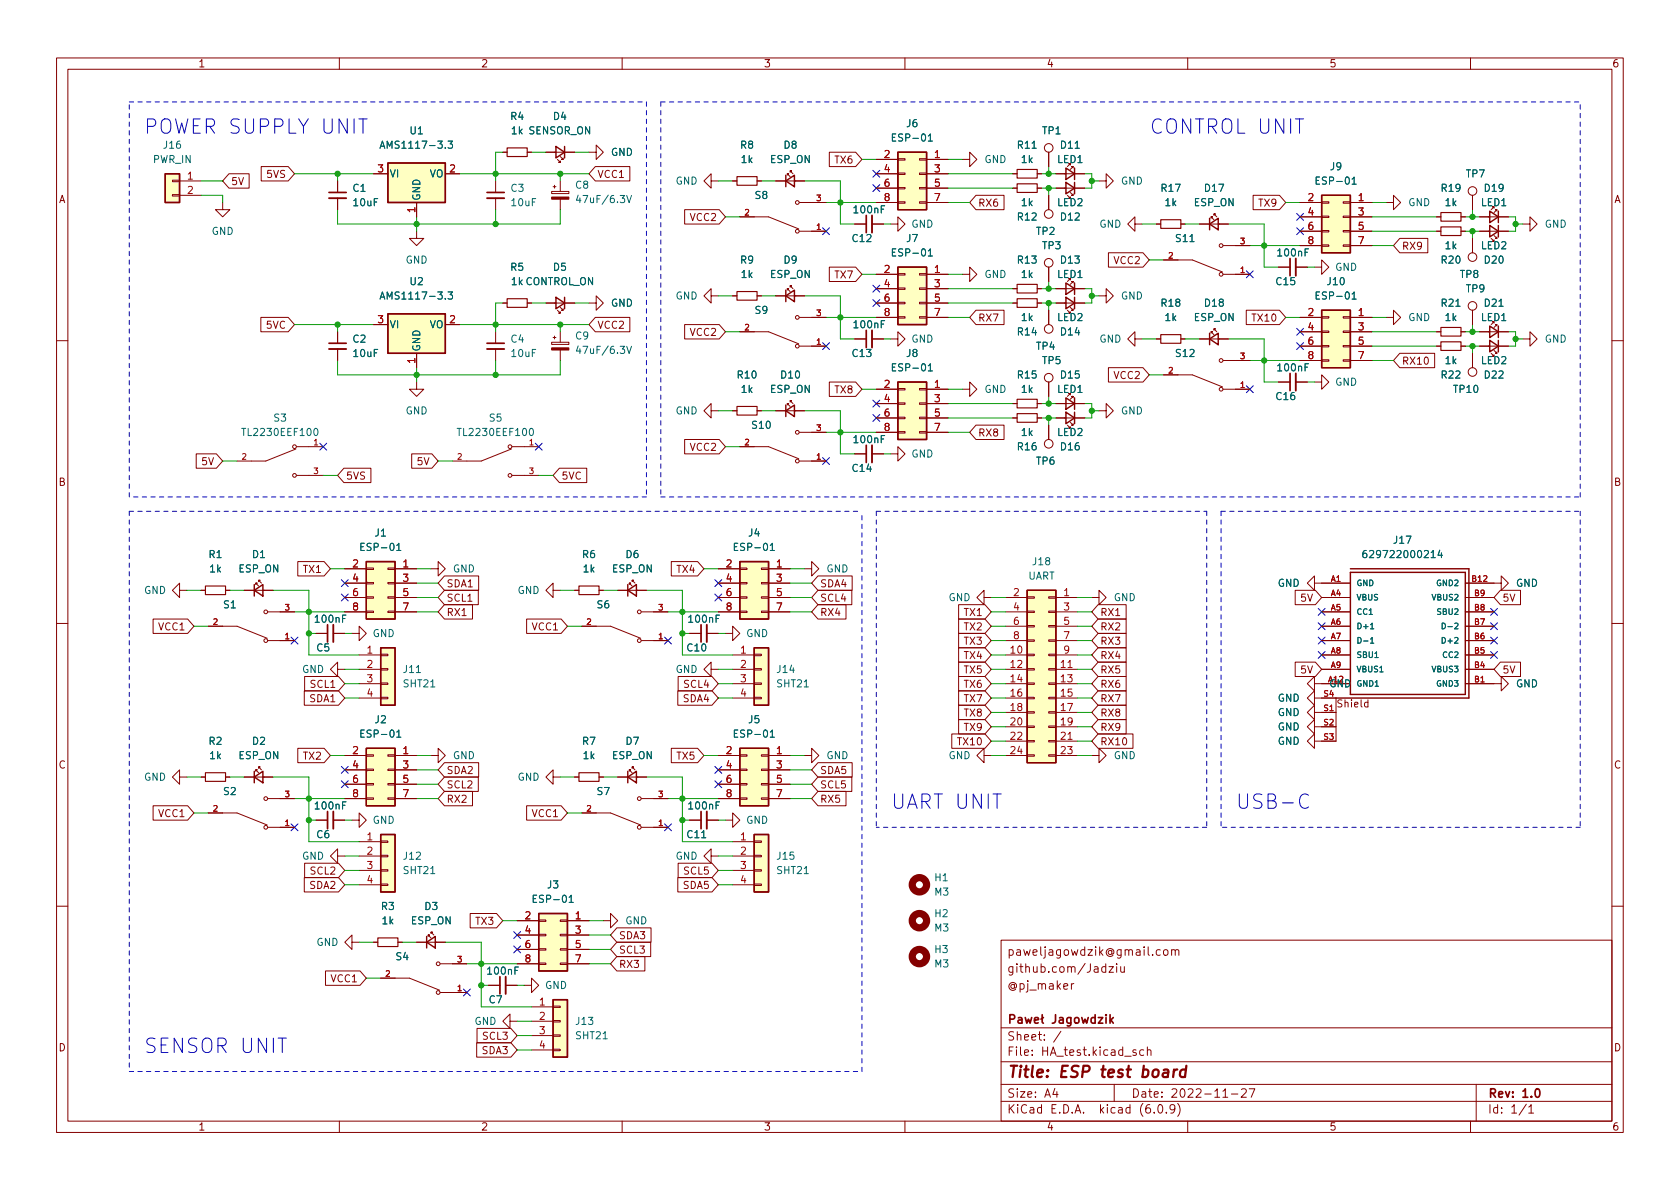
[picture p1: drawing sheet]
<svg xmlns="http://www.w3.org/2000/svg" width="297mm" height="210mm" viewBox="0 0 297 210" stroke-linecap="round" stroke-linejoin="round" font-family="sans-serif">
<defs><g id="words">
<g font-size="3.5" fill="#0000c2">
<text x="25.4" y="23.7">POWER SUPPLY UNIT</text>
<text x="203.2" y="23.7">CONTROL UNIT</text>
<text x="157.5" y="143.1">UART UNIT</text>
<text x="218.4" y="143.1">USB-C</text>
<text x="25.4" y="186.2">SENSOR UNIT</text>
</g>
<text font-size="2.8" fill="#840000" x="178" y="190.6">Title: ESP test board</text>
<g font-size="2.1" fill="#840000">
<text x="178" y="172">github.com/Jadziu</text>
<text x="178" y="169">paweljagowdzik@gmail.com</text>
<text x="178" y="175">@pj_maker</text>
<text x="178" y="184">Sheet: /</text>
<text x="178" y="186.7">File: HA_test.kicad_sch</text>
<text x="178" y="196.9">KiCad E.D.A. kicad (6.0.9)</text>
<text x="178" y="194.1">Size: A4</text>
<text x="200" y="194.1">Date: 2022-11-27</text>
<text x="263" y="194.1">Rev: 1.0</text>
<text x="263" y="196.9">Id: 1/1</text>
</g>
<g font-size="1.8" fill="#840000">
<text x="35" y="11.9">1</text>
<text x="85" y="11.9">2</text>
<text x="135" y="11.9">3</text>
<text x="185" y="11.9">4</text>
<text x="235" y="11.9">5</text>
<text x="285" y="11.9">6</text>
<text x="147.7" y="28.9">TX6</text>
<text x="10.3" y="35.9">A</text>
<text x="40.8" y="32.7">5V</text>
<text x="47.3" y="31.5">5VS</text>
<text x="105.6" y="31.5">VCC1</text>
<text x="285.3" y="35.9">A</text>
<text x="122.1" y="39.1">VCC2</text>
<text x="172.9" y="36.5">RX6</text>
<text x="222.7" y="36.5">TX9</text>
<text x="197.1" y="46.7">VCC2</text>
<text x="247.8" y="44.2">RX9</text>
<text x="147.7" y="49.2">TX7</text>
<text x="47.2" y="58.1">5VC</text>
<text x="105.6" y="58.1">VCC2</text>
<text x="122.1" y="59.4">VCC2</text>
<text x="172.9" y="56.9">RX7</text>
<text x="221.7" y="56.9">TX10</text>
<text x="247.8" y="64.5">RX10</text>
<text x="147.7" y="69.6">TX8</text>
<text x="197.1" y="67">VCC2</text>
<text x="172.9" y="77.2">RX8</text>
<text x="35.8" y="82.3">5V</text>
<text x="73.9" y="82.3">5V</text>
<text x="122.1" y="79.7">VCC2</text>
<text x="10.3" y="85.9">B</text>
<text x="61.1" y="84.8">5VS</text>
<text x="99.2" y="84.8">5VC</text>
<text x="285.3" y="85.9">B</text>
<text x="53.7" y="101.3">TX1</text>
<text x="119.8" y="101.3">TX4</text>
<text x="78.9" y="106.4">SCL1</text>
<text x="78.9" y="103.8">SDA1</text>
<text x="144.9" y="103.8">SDA4</text>
<text x="144.9" y="106.4">SCL4</text>
<text x="230.1" y="106.4">5V</text>
<text x="265.6" y="106.4">5V</text>
<text x="28.1" y="111.5">VCC1</text>
<text x="78.9" y="108.9">RX1</text>
<text x="94.2" y="111.5">VCC1</text>
<text x="144.9" y="108.9">RX4</text>
<text x="170.6" y="108.9">TX1</text>
<text x="170.6" y="111.5">TX2</text>
<text x="194.5" y="111.5">RX2</text>
<text x="194.5" y="108.9">RX1</text>
<text x="170.6" y="116.5">TX4</text>
<text x="170.6" y="119.1">TX5</text>
<text x="170.6" y="114">TX3</text>
<text x="194.5" y="119.1">RX5</text>
<text x="194.5" y="114">RX3</text>
<text x="194.5" y="116.5">RX4</text>
<text x="230.1" y="119.1">5V</text>
<text x="265.6" y="119.1">5V</text>
<text x="54.8" y="124.2">SDA1</text>
<text x="55" y="121.6">SCL1</text>
<text x="120.9" y="124.2">SDA4</text>
<text x="121.1" y="121.6">SCL4</text>
<text x="170.6" y="124.2">TX7</text>
<text x="170.6" y="121.6">TX6</text>
<text x="194.5" y="121.6">RX6</text>
<text x="194.5" y="124.2">RX7</text>
<text x="236.6" y="125.1">Shield</text>
<text x="169.6" y="131.8">TX10</text>
<text x="170.6" y="129.2">TX9</text>
<text x="170.6" y="126.7">TX8</text>
<text x="194.5" y="126.7">RX8</text>
<text x="194.5" y="129.2">RX9</text>
<text x="194.5" y="131.8">RX10</text>
<text x="10.3" y="135.9">C</text>
<text x="53.7" y="134.3">TX2</text>
<text x="78.9" y="136.9">SDA2</text>
<text x="119.8" y="134.3">TX5</text>
<text x="144.9" y="136.9">SDA5</text>
<text x="285.3" y="135.9">C</text>
<text x="78.9" y="139.4">SCL2</text>
<text x="78.9" y="141.9">RX2</text>
<text x="144.9" y="139.4">SCL5</text>
<text x="144.9" y="141.9">RX5</text>
<text x="28.1" y="144.5">VCC1</text>
<text x="94.2" y="144.5">VCC1</text>
<text x="55" y="154.6">SCL2</text>
<text x="121.1" y="154.6">SCL5</text>
<text x="54.8" y="157.2">SDA2</text>
<text x="120.9" y="157.2">SDA5</text>
<text x="84.2" y="163.5">TX3</text>
<text x="109.4" y="166.1">SDA3</text>
<text x="58.6" y="173.7">VCC1</text>
<text x="109.4" y="168.6">SCL3</text>
<text x="109.4" y="171.2">RX3</text>
<text x="10.3" y="185.9">D</text>
<text x="85.5" y="183.9">SCL3</text>
<text x="285.3" y="185.9">D</text>
<text x="85.3" y="186.4">SDA3</text>
<text x="35" y="199.9">1</text>
<text x="85" y="199.9">2</text>
<text x="135" y="199.9">3</text>
<text x="185" y="199.9">4</text>
<text x="235" y="199.9">5</text>
<text x="285" y="199.9">6</text>
</g>
<g font-size="1.8" fill="#006464">
<text x="72.5" y="23.7">U1</text>
<text x="90.3" y="21.2">R4</text>
<text x="90.5" y="23.7">1k SENSOR_ON</text>
<text x="97.9" y="21.2">D4</text>
<text x="160.3" y="22.5">J6</text>
<text x="184.3" y="23.7">TP1</text>
<text x="27" y="28.8">PWR_IN</text>
<text x="29" y="26.3">J16</text>
<text x="68.2" y="26.3">AMS1117-3.3</text>
<text x="108" y="27.6">GND</text>
<text x="130.9" y="26.3">R8</text>
<text x="131.1" y="28.8">1k</text>
<text x="136.2" y="28.8">ESP_ON</text>
<text x="138.6" y="26.3">D8</text>
<text x="158.2" y="25">ESP-01</text>
<text x="174" y="28.8">GND</text>
<text x="180" y="26.3">R11</text>
<text x="180.6" y="28.8">1k</text>
<text x="187" y="28.8">LED1</text>
<text x="187.6" y="26.3">D11</text>
<text x="62.4" y="33.9">C1</text>
<text x="68.8" y="31.4">VI</text>
<text x="74.3" y="35.6" transform="rotate(-90 74.3 35.6)">GND</text>
<text x="75.9" y="31.4">VO</text>
<text x="90.4" y="33.9">C3</text>
<text x="101.8" y="33.4">C8</text>
<text x="102.6" y="35.9">47uF/6.3V</text>
<text x="119.4" y="32.6">GND</text>
<text x="133.5" y="35.2">S8</text>
<text x="198.2" y="32.6">GND</text>
<text x="205.4" y="33.9">R17</text>
<text x="213.1" y="33.9">D17</text>
<text x="233.2" y="32.6">ESP-01</text>
<text x="235.2" y="30.1">J9</text>
<text x="254.9" y="33.9">R19</text>
<text x="259.3" y="31.4">TP7</text>
<text x="262.5" y="33.9">D19</text>
<text x="37.4" y="41.5">GND</text>
<text x="62.6" y="36.4">10uF</text>
<text x="90.5" y="36.4">10uF</text>
<text x="151.1" y="37.7">100nF</text>
<text x="161.1" y="40.3">GND</text>
<text x="180" y="39">R12</text>
<text x="180.6" y="36.4">1k</text>
<text x="183.3" y="41.5">TP2</text>
<text x="187" y="36.4">LED2</text>
<text x="187.6" y="39">D12</text>
<text x="194.4" y="40.3">GND</text>
<text x="206" y="36.4">1k</text>
<text x="211.1" y="36.4">ESP_ON</text>
<text x="249" y="36.4">GND</text>
<text x="255.6" y="36.4">1k</text>
<text x="261.9" y="36.4">LED1</text>
<text x="273.1" y="40.3">GND</text>
<text x="71.7" y="46.6">GND</text>
<text x="90.3" y="47.9">R5</text>
<text x="97.9" y="47.9">D5</text>
<text x="130.9" y="46.6">R9</text>
<text x="138.6" y="46.6">D9</text>
<text x="150.8" y="42.8">C12</text>
<text x="158.2" y="45.3">ESP-01</text>
<text x="160.3" y="42.8">J7</text>
<text x="180" y="46.6">R13</text>
<text x="184.3" y="44.1">TP3</text>
<text x="187.6" y="46.6">D13</text>
<text x="208" y="42.8">S11</text>
<text x="226" y="45.3">100nF</text>
<text x="236.1" y="47.9">GND</text>
<text x="254.9" y="46.6">R20</text>
<text x="255.6" y="44.1">1k</text>
<text x="261.9" y="44.1">LED2</text>
<text x="262.5" y="46.6">D20</text>
<text x="68.2" y="53">AMS1117-3.3</text>
<text x="72.5" y="50.4">U2</text>
<text x="90.5" y="50.4">1k CONTROL_ON</text>
<text x="119.4" y="53">GND</text>
<text x="131.1" y="49.1">1k</text>
<text x="136.2" y="49.1">ESP_ON</text>
<text x="174" y="49.1">GND</text>
<text x="180.6" y="49.1">1k</text>
<text x="187" y="49.1">LED1</text>
<text x="198.2" y="53">GND</text>
<text x="225.7" y="50.4">C15</text>
<text x="233.2" y="53">ESP-01</text>
<text x="234.7" y="50.4">J10</text>
<text x="258.2" y="49.1">TP8</text>
<text x="259.3" y="51.7">TP9</text>
<text x="68.8" y="58">VI</text>
<text x="75.9" y="58">VO</text>
<text x="108" y="54.2">GND</text>
<text x="133.5" y="55.5">S9</text>
<text x="151.1" y="58">100nF</text>
<text x="180" y="59.3">R14</text>
<text x="180.6" y="56.8">1k</text>
<text x="187" y="56.8">LED2</text>
<text x="187.6" y="59.3">D14</text>
<text x="205.4" y="54.2">R18</text>
<text x="206" y="56.8">1k</text>
<text x="211.1" y="56.8">ESP_ON</text>
<text x="213.1" y="54.2">D18</text>
<text x="249" y="56.8">GND</text>
<text x="254.9" y="54.2">R21</text>
<text x="255.6" y="56.8">1k</text>
<text x="261.9" y="56.8">LED1</text>
<text x="262.5" y="54.2">D21</text>
<text x="62.4" y="60.6">C2</text>
<text x="62.6" y="63.1">10uF</text>
<text x="74.3" y="62.2" transform="rotate(-90 74.3 62.2)">GND</text>
<text x="90.4" y="60.6">C4</text>
<text x="90.5" y="63.1">10uF</text>
<text x="101.8" y="60">C9</text>
<text x="102.6" y="62.6">47uF/6.3V</text>
<text x="150.8" y="63.1">C13</text>
<text x="158.2" y="65.7">ESP-01</text>
<text x="160.3" y="63.1">J8</text>
<text x="161.1" y="60.6">GND</text>
<text x="183.3" y="61.8">TP4</text>
<text x="184.3" y="64.4">TP5</text>
<text x="194.4" y="60.6">GND</text>
<text x="208" y="63.1">S12</text>
<text x="226" y="65.7">100nF</text>
<text x="255.6" y="64.4">1k</text>
<text x="261.9" y="64.4">LED2</text>
<text x="273.1" y="60.6">GND</text>
<text x="130.5" y="66.9">R10</text>
<text x="131.1" y="69.5">1k</text>
<text x="136.2" y="69.5">ESP_ON</text>
<text x="138.1" y="66.9">D10</text>
<text x="174" y="69.5">GND</text>
<text x="180" y="66.9">R15</text>
<text x="180.6" y="69.5">1k</text>
<text x="187" y="69.5">LED1</text>
<text x="187.6" y="66.9">D15</text>
<text x="225.7" y="70.7">C16</text>
<text x="236.1" y="68.2">GND</text>
<text x="254.9" y="66.9">R22</text>
<text x="257.1" y="69.5">TP10</text>
<text x="262.5" y="66.9">D22</text>
<text x="43.3" y="77.1">TL2230EEF100</text>
<text x="48.4" y="74.5">S3</text>
<text x="71.7" y="73.3">GND</text>
<text x="81.4" y="77.1">TL2230EEF100</text>
<text x="86.5" y="74.5">S5</text>
<text x="119.4" y="73.3">GND</text>
<text x="133" y="75.8">S10</text>
<text x="180.6" y="77.1">1k</text>
<text x="187" y="77.1">LED2</text>
<text x="198.2" y="73.3">GND</text>
<text x="150.8" y="83.4">C14</text>
<text x="151.1" y="78.4">100nF</text>
<text x="161.1" y="80.9">GND</text>
<text x="180" y="79.6">R16</text>
<text x="183.3" y="82.2">TP6</text>
<text x="187.6" y="79.6">D16</text>
<text x="66.3" y="94.9">J1</text>
<text x="132.4" y="94.9">J4</text>
<text x="37" y="98.7">R1</text>
<text x="37.1" y="101.2">1k</text>
<text x="42.2" y="101.2">ESP_ON</text>
<text x="44.7" y="98.7">D1</text>
<text x="64.3" y="97.4">ESP-01</text>
<text x="80.1" y="101.2">GND</text>
<text x="103" y="98.7">R6</text>
<text x="103.2" y="101.2">1k</text>
<text x="108.2" y="101.2">ESP_ON</text>
<text x="110.7" y="98.7">D6</text>
<text x="130.3" y="97.4">ESP-01</text>
<text x="146.1" y="101.2">GND</text>
<text x="182.7" y="99.9">J18</text>
<text x="242.1" y="98.7">629722000214</text>
<text x="246.5" y="96.1">J17</text>
<text x="25.4" y="105">GND</text>
<text x="39.6" y="107.6">S1</text>
<text x="91.5" y="105">GND</text>
<text x="105.6" y="107.6">S6</text>
<text x="167.7" y="106.3">GND</text>
<text x="181.7" y="102.5">UART</text>
<text x="196.9" y="106.3">GND</text>
<text x="225.9" y="103.8">GND</text>
<text x="268" y="103.8">GND</text>
<text x="55.9" y="110.1">100nF</text>
<text x="65.9" y="112.6">GND</text>
<text x="121.9" y="110.1">100nF</text>
<text x="131.9" y="112.6">GND</text>
<text x="53.4" y="119">GND</text>
<text x="56" y="115.2">C5</text>
<text x="71.4" y="119">J11</text>
<text x="119.4" y="119">GND</text>
<text x="121.6" y="115.2">C10</text>
<text x="137.5" y="119">J14</text>
<text x="71.4" y="121.5">SHT21</text>
<text x="137.5" y="121.5">SHT21</text>
<text x="225.9" y="124.1">GND</text>
<text x="235" y="121.5">GND</text>
<text x="268" y="121.5">GND</text>
<text x="37" y="131.7">R2</text>
<text x="44.7" y="131.7">D2</text>
<text x="64.3" y="130.4">ESP-01</text>
<text x="66.3" y="127.9">J2</text>
<text x="103" y="131.7">R7</text>
<text x="110.7" y="131.7">D7</text>
<text x="130.3" y="130.4">ESP-01</text>
<text x="132.4" y="127.9">J5</text>
<text x="225.9" y="126.6">GND</text>
<text x="225.9" y="131.7">GND</text>
<text x="225.9" y="129.2">GND</text>
<text x="37.1" y="134.2">1k</text>
<text x="42.2" y="134.2">ESP_ON</text>
<text x="80.1" y="134.2">GND</text>
<text x="103.2" y="134.2">1k</text>
<text x="108.2" y="134.2">ESP_ON</text>
<text x="146.1" y="134.2">GND</text>
<text x="167.7" y="134.2">GND</text>
<text x="196.9" y="134.2">GND</text>
<text x="25.4" y="138">GND</text>
<text x="39.6" y="140.6">S2</text>
<text x="55.9" y="143.1">100nF</text>
<text x="91.5" y="138">GND</text>
<text x="105.6" y="140.6">S7</text>
<text x="121.9" y="143.1">100nF</text>
<text x="56" y="148.2">C6</text>
<text x="65.9" y="145.7">GND</text>
<text x="121.6" y="148.2">C11</text>
<text x="131.9" y="145.7">GND</text>
<text x="53.4" y="152">GND</text>
<text x="71.4" y="154.6">SHT21</text>
<text x="71.4" y="152">J12</text>
<text x="119.4" y="152">GND</text>
<text x="137.5" y="154.6">SHT21</text>
<text x="137.5" y="152">J15</text>
<text x="165.3" y="155.8">H1</text>
<text x="67.4" y="160.9">R3</text>
<text x="75.1" y="160.9">D3</text>
<text x="94.7" y="159.6">ESP-01</text>
<text x="96.8" y="157.1">J3</text>
<text x="165.3" y="158.4">M3</text>
<text x="55.9" y="167.3">GND</text>
<text x="67.6" y="163.4">1k</text>
<text x="72.7" y="163.4">ESP_ON</text>
<text x="110.5" y="163.4">GND</text>
<text x="165.3" y="164.7">M3</text>
<text x="165.3" y="162.2">H2</text>
<text x="70" y="169.8">S4</text>
<text x="86.3" y="172.3">100nF</text>
<text x="165.3" y="171.1">M3</text>
<text x="165.3" y="168.5">H3</text>
<text x="86.5" y="177.4">C7</text>
<text x="96.4" y="174.9">GND</text>
<text x="83.9" y="181.2">GND</text>
<text x="101.9" y="183.8">SHT21</text>
<text x="101.9" y="181.2">J13</text>
</g>
<g font-size="1.8" fill="#a90000">
<text x="156.4" y="27.9">2</text>
<text x="165.2" y="27.9">1</text>
<text x="33.2" y="31.7">1</text>
<text x="33.2" y="34.3">2</text>
<text x="66.8" y="30.5">3</text>
<text x="79.5" y="30.5">2</text>
<text x="156.4" y="30.5">4</text>
<text x="156.4" y="33">6</text>
<text x="156.4" y="35.6">8</text>
<text x="165.2" y="30.5">3</text>
<text x="165.2" y="33">5</text>
<text x="165.2" y="35.6">7</text>
<text x="231.3" y="35.6">2</text>
<text x="240.2" y="35.6">1</text>
<text x="73.4" y="37.6" transform="rotate(-90 73.4 37.6)">1</text>
<text x="231.3" y="38.1">4</text>
<text x="231.3" y="40.6">6</text>
<text x="240.2" y="38.1">3</text>
<text x="240.2" y="40.6">5</text>
<text x="231.3" y="43.2">8</text>
<text x="240.2" y="43.2">7</text>
<text x="156.4" y="48.3">2</text>
<text x="156.4" y="50.8">4</text>
<text x="156.4" y="53.3">6</text>
<text x="165.2" y="48.3">1</text>
<text x="165.2" y="50.8">3</text>
<text x="165.2" y="53.3">5</text>
<text x="66.8" y="57.1">3</text>
<text x="79.5" y="57.1">2</text>
<text x="156.4" y="55.9">8</text>
<text x="165.2" y="55.9">7</text>
<text x="231.3" y="55.9">2</text>
<text x="231.3" y="58.4">4</text>
<text x="240.2" y="55.9">1</text>
<text x="240.2" y="58.4">3</text>
<text x="73.4" y="64.2" transform="rotate(-90 73.4 64.2)">1</text>
<text x="231.3" y="61">6</text>
<text x="231.3" y="63.5">8</text>
<text x="240.2" y="61">5</text>
<text x="240.2" y="63.5">7</text>
<text x="156.4" y="68.6">2</text>
<text x="156.4" y="71.1">4</text>
<text x="165.2" y="68.6">1</text>
<text x="165.2" y="71.1">3</text>
<text x="156.4" y="73.7">6</text>
<text x="156.4" y="76.2">8</text>
<text x="165.2" y="73.7">5</text>
<text x="165.2" y="76.2">7</text>
<text x="62.4" y="100.3">2</text>
<text x="71.3" y="100.3">1</text>
<text x="128.4" y="100.3">2</text>
<text x="137.3" y="100.3">1</text>
<text x="62.4" y="102.9">4</text>
<text x="62.4" y="105.4">6</text>
<text x="62.4" y="107.9">8</text>
<text x="71.3" y="102.9">3</text>
<text x="71.3" y="105.4">5</text>
<text x="71.3" y="107.9">7</text>
<text x="128.4" y="102.9">4</text>
<text x="128.4" y="105.4">6</text>
<text x="128.4" y="107.9">8</text>
<text x="137.3" y="102.9">3</text>
<text x="137.3" y="105.4">5</text>
<text x="137.3" y="107.9">7</text>
<text x="179.2" y="105.4">2</text>
<text x="179.2" y="107.9">4</text>
<text x="188.1" y="105.4">1</text>
<text x="188.1" y="107.9">3</text>
<text x="179.2" y="110.5">6</text>
<text x="179.2" y="113">8</text>
<text x="188.1" y="110.5">5</text>
<text x="188.1" y="113">7</text>
<text x="64.9" y="115.6">1</text>
<text x="64.9" y="118.1">2</text>
<text x="131" y="115.6">1</text>
<text x="131" y="118.1">2</text>
<text x="178.7" y="115.6">10</text>
<text x="178.7" y="118.1">12</text>
<text x="187.6" y="118.1">11</text>
<text x="188.1" y="115.6">9</text>
<text x="64.9" y="120.6">3</text>
<text x="64.9" y="123.2">4</text>
<text x="131" y="120.6">3</text>
<text x="131" y="123.2">4</text>
<text x="178.7" y="120.6">14</text>
<text x="178.7" y="123.2">16</text>
<text x="178.7" y="125.7">18</text>
<text x="187.6" y="120.6">13</text>
<text x="187.6" y="123.2">15</text>
<text x="187.6" y="125.7">17</text>
<text x="178.7" y="128.3">20</text>
<text x="178.7" y="130.8">22</text>
<text x="187.6" y="128.3">19</text>
<text x="187.6" y="130.8">21</text>
<text x="62.4" y="133.3">2</text>
<text x="62.4" y="135.9">4</text>
<text x="71.3" y="133.3">1</text>
<text x="71.3" y="135.9">3</text>
<text x="128.4" y="133.3">2</text>
<text x="128.4" y="135.9">4</text>
<text x="137.3" y="133.3">1</text>
<text x="137.3" y="135.9">3</text>
<text x="178.7" y="133.3">24</text>
<text x="187.6" y="133.3">23</text>
<text x="62.4" y="138.4">6</text>
<text x="62.4" y="141">8</text>
<text x="71.3" y="138.4">5</text>
<text x="71.3" y="141">7</text>
<text x="128.4" y="138.4">6</text>
<text x="128.4" y="141">8</text>
<text x="137.3" y="138.4">5</text>
<text x="137.3" y="141">7</text>
<text x="64.9" y="148.6">1</text>
<text x="131" y="148.6">1</text>
<text x="64.9" y="151.1">2</text>
<text x="64.9" y="153.7">3</text>
<text x="131" y="151.1">2</text>
<text x="131" y="153.7">3</text>
<text x="64.9" y="156.2">4</text>
<text x="131" y="156.2">4</text>
<text x="92.9" y="162.6">2</text>
<text x="92.9" y="165.1">4</text>
<text x="92.9" y="167.6">6</text>
<text x="101.7" y="162.6">1</text>
<text x="101.7" y="165.1">3</text>
<text x="101.7" y="167.6">5</text>
<text x="92.9" y="170.2">8</text>
<text x="101.7" y="170.2">7</text>
<text x="95.4" y="177.8">1</text>
<text x="95.4" y="180.3">2</text>
<text x="95.4" y="182.9">3</text>
<text x="95.4" y="185.4">4</text>
</g>
<g font-size="1.4" fill="#a90000">
<text x="144.4" y="35.6">3</text>
<text x="131.7" y="38.1">2</text>
<text x="144.4" y="40.6">1</text>
<text x="206.6" y="45.7">2</text>
<text x="219.3" y="43.2">3</text>
<text x="219.3" y="48.3">1</text>
<text x="131.7" y="58.4">2</text>
<text x="144.4" y="55.9">3</text>
<text x="144.4" y="61">1</text>
<text x="219.3" y="63.5">3</text>
<text x="206.6" y="66">2</text>
<text x="219.3" y="68.6">1</text>
<text x="144.4" y="76.2">3</text>
<text x="42.8" y="81.3">2</text>
<text x="55.5" y="78.7">1</text>
<text x="55.5" y="83.8">3</text>
<text x="80.9" y="81.3">2</text>
<text x="93.6" y="78.7">1</text>
<text x="93.6" y="83.8">3</text>
<text x="131.7" y="78.7">2</text>
<text x="144.4" y="81.3">1</text>
<text x="50.4" y="107.9">3</text>
<text x="116.4" y="107.9">3</text>
<text x="235.3" y="102.9">A1</text>
<text x="235.3" y="105.4">A4</text>
<text x="235.3" y="107.9">A5</text>
<text x="260.3" y="102.9">B12</text>
<text x="260.7" y="107.9">B8</text>
<text x="260.7" y="105.4">B9</text>
<text x="37.7" y="110.5">2</text>
<text x="50.4" y="113">1</text>
<text x="103.7" y="110.5">2</text>
<text x="116.4" y="113">1</text>
<text x="235.3" y="110.5">A6</text>
<text x="235.3" y="113">A7</text>
<text x="260.7" y="113">B6</text>
<text x="260.7" y="110.5">B7</text>
<text x="235.3" y="115.6">A8</text>
<text x="235.3" y="118.1">A9</text>
<text x="260.7" y="118.1">B4</text>
<text x="260.7" y="115.6">B5</text>
<text x="234.1" y="125.7">S1</text>
<text x="234.1" y="123.2">S4</text>
<text x="234.9" y="120.6">A12</text>
<text x="260.7" y="120.6">B1</text>
<text x="234.1" y="128.3">S2</text>
<text x="234.1" y="130.8">S3</text>
<text x="37.7" y="143.5">2</text>
<text x="50.4" y="141">3</text>
<text x="103.7" y="143.5">2</text>
<text x="116.4" y="141">3</text>
<text x="50.4" y="146">1</text>
<text x="116.4" y="146">1</text>
<text x="68.2" y="172.7">2</text>
<text x="80.9" y="170.2">3</text>
<text x="80.9" y="175.3">1</text>
</g>
<g font-size="1.4" fill="#006464">
<text x="239.8" y="103.6">GND</text>
<text x="239.8" y="106.2">VBUS</text>
<text x="253.3" y="106.2">VBUS2</text>
<text x="254.1" y="103.6">GND2</text>
<text x="239.8" y="108.7">CC1</text>
<text x="239.8" y="111.2">D+1</text>
<text x="239.8" y="113.8">D-1</text>
<text x="254.3" y="108.7">SBU2</text>
<text x="255.4" y="113.8">D+2</text>
<text x="255.8" y="111.2">D-2</text>
<text x="239.8" y="116.3">SBU1</text>
<text x="239.8" y="118.9">VBUS1</text>
<text x="253.3" y="118.9">VBUS3</text>
<text x="255.2" y="116.3">CC2</text>
<text x="239.8" y="121.4">GND1</text>
<text x="254.1" y="121.4">GND3</text>
</g>
</g></defs>
<g fill="none" stroke="#840000" stroke-width=".18">
<path d="M10 10.2h277v190.1h-277zM12 12.2h273v186.1h-273zM60 10.2v2M110 10.2v2M160 10.2v2M210 10.2v2M260 10.2v2M30.5 34.4h1.2v.3h-1.2zM30.5 31.9h1.2v.2h-1.2zM31.7 32h3.9M31.7 34.5h3.9M39.4 35.8v1.3h1.2l-1.2 1.2-1.3-1.2h1.3"/>
<path d="M40.5 30.7h3.5v2.6h-3.5l-1.1-1.3zM46.2 29.5h4.8l1.1 1.2-1.1 1.3h-4.8zM59.7 32v2M59.7 35v2.1M66 30.7h2.6M73.7 35.8v2.5M78.7 30.7h2.6M87.6 32v2M87.6 35v2.1M88.9 26.9h.8M93.2 26.9h.8M96.5 26.9h5.1"/>
<path d="M97.5 33.9h3.1v.3h-3.1zM97.8 33h.5M98 32.8v.5M98.6 28.2l.5 .5h-.3h.3v-.3M99.1 27.7l.5 .5h-.3h.3v-.3M99.1 32v1.9M99.1 35.2v1.9M104.1 26.9h1.3v-1.3l1.3 1.3-1.3 1.3v-1.3M105.3 29.5h6.1v2.5h-6.1l-1.2-1.3zM121.1 37.1h6.1l1.1 1.2-1.1 1.3h-6.1zM125.7 32v-1.3l-1.2 1.3 1.2 1.3v-1.3h1.3M129.5 32h.8"/>
<path d="M130.8 38.3h5.1l5.3 2.2M133.9 32h.7M137.2 32h5M139.2 31v-.3h.2h-.2l.5 .5M139.7 30.5v-.3h.3h-.3l.5 .5M141.4 35.8h4.6M146.6 26.9h4.7l1.1 1.3-1.1 1.3h-4.7zM151.1 39.6h2.1M154.2 39.6h2M154.9 35.8h3.8M154.9 28.2h3.8M154.9 30.7h3.8"/>
<path d="M154.9 33.3h3.8M157.5 39.6h1.2v-1.3l1.3 1.3-1.3 1.3v-1.3M158.7 35.7h1.3v.2h-1.3zM158.7 33.1h1.3v.3h-1.3zM158.7 30.6h1.3v.3h-1.3zM158.7 28.1h1.3v.2h-1.3zM162.6 35.7h1.2v.2h-1.2zM162.6 33.1h1.2v.3h-1.2zM162.6 30.6h1.2v.3h-1.2zM162.6 28.1h1.2v.2h-1.2zM163.8 35.8h3.8M163.8 28.2h3.8"/>
<path d="M163.8 30.7h3.8M163.8 33.3h3.8M170.2 28.2h1.2v-1.3l1.3 1.3-1.3 1.3v-1.3M172.6 34.5h4.9v2.6h-4.9l-1.2-1.3zM179.1 30.7h.7M179.1 33.3h.7M183.4 30.7h.7M183.4 33.3h.7M185.4 26.9v2.6M185.4 34.5v2.6M186.7 30.7h5.1M186.7 33.3h5.1"/>
<path d="M188.7 34.5l.5 .5h-.2h.2v-.2M189.2 29.2v-.2h-.2h.2l-.5 .5M189.2 34l.5 .5h-.2h.2v-.2M189.7 29.7v-.2h-.2h.2l-.5 .5M194.3 32h1.3v-1.3l1.2 1.3-1.2 1.3v-1.3M200.7 39.6v-1.3l-1.3 1.3 1.3 1.3v-1.3h1.2M204.5 39.6h.7M208.8 39.6h.7M212.1 39.6h5.1M214.1 38.6v-.3h.3h-.3l.5 .6M214.6 38.1v-.3h.3h-.3l.5 .5M221.6 34.5h4.6l1.1 1.3-1.1 1.3h-4.6z"/>
<path d="M229.9 38.3h3.8M229.9 35.8h3.8M233.7 38.2h1.2v.3h-1.2zM233.7 35.7h1.2v.2h-1.2zM237.5 38.2h1.3v.3h-1.3zM237.5 35.7h1.3v.2h-1.3zM238.8 38.3h3.8M238.8 35.8h3.8M245.1 35.8h1.3v-1.3l1.2 1.3-1.2 1.3v-1.3M254 38.3h.8M258.3 38.3h.8M260.3 34.5v2.6"/>
<path d="M261.6 38.3h5.1M264.2 36.8v-.2h-.3h.3l-.5 .5M264.7 37.3v-.2h-.3h.3l-.5 .5M269.2 39.6h1.3v-1.3l1.3 1.3-1.3 1.3v-1.3M46.1 56.1h4.9l1.1 1.3-1.1 1.3h-4.9zM59.7 58.7v2M66 57.4h2.6M73.7 40.9v1.3h1.2l-1.2 1.2-1.3-1.2h1.3M78.7 57.4h2.6M87.6 58.7v2M88.9 53.6h.8M93.2 53.6h.8"/>
<path d="M96.5 53.6h5.1M97.8 59.7h.5M98 59.4v.5M98.6 54.9l.5 .5h-.3h.3v-.3M99.1 54.4l.5 .5h-.3h.3v-.3M99.1 58.7v1.8M104.1 53.6h1.3v-1.3l1.3 1.3-1.3 1.3v-1.3M105.3 56.1h6.1v2.6h-6.1l-1.2-1.3zM121.1 57.4h6.1l1.1 1.3-1.1 1.2h-6.1zM125.7 52.3v-1.3l-1.2 1.3 1.2 1.3v-1.3h1.3M129.5 52.3h.8M130.8 58.7h5.1l5.3 2.1"/>
<path d="M133.9 52.3h.7M137.2 52.3h5M139.2 51.3v-.3h.2h-.2l.5 .6M139.7 50.8v-.3h.3h-.3l.5 .5M141.4 40.9h4.6M141.4 56.1h4.6M146.6 47.2h4.7l1.1 1.3-1.1 1.3h-4.7zM151.1 59.9h2.1M154.2 59.9h2M154.9 56.1h3.8M154.9 48.5h3.8M154.9 53.6h3.8"/>
<path d="M154.9 51h3.8M157.5 59.9h1.2v-1.2l1.3 1.2-1.3 1.3v-1.3M158.7 56h1.3v.3h-1.3zM158.7 53.5h1.3v.2h-1.3zM158.7 50.9h1.3v.3h-1.3zM158.7 48.4h1.3v.2h-1.3zM162.6 56h1.2v.3h-1.2zM162.6 53.5h1.2v.2h-1.2zM162.6 50.9h1.2v.3h-1.2zM162.6 48.4h1.2v.2h-1.2zM163.8 56.1h3.8M163.8 48.5h3.8"/>
<path d="M163.8 53.6h3.8M163.8 51h3.8M170.2 48.5h1.2v-1.3l1.3 1.3-1.3 1.3v-1.3M172.6 54.9h4.9v2.5h-4.9l-1.2-1.3zM179.1 53.6h.7M179.1 51h.7M183.4 53.6h.7M183.4 51h.7M185.4 47.2v2.6M185.4 54.9v2.5M186.7 53.6h5.1M186.7 51h5.1"/>
<path d="M188.7 54.9l.5 .5h-.2h.2v-.3M189.2 54.4l.5 .5h-.2h.2v-.3M189.2 49.5v-.2h-.2h.2l-.5 .5M189.7 50v-.2h-.2h.2l-.5 .5M194.3 52.3h1.3v-1.3l1.2 1.3-1.2 1.3v-1.3M196 44.7h6.1l1.1 1.3-1.1 1.2h-6.1zM200.7 59.9v-1.2l-1.3 1.2 1.3 1.3v-1.3h1.2M204.5 59.9h.7M205.7 46h5.1l5.4 2.1M208.8 59.9h.7M212.1 59.9h5.1M214.1 58.9v-.2h.3h-.3l.5 .5"/>
<path d="M214.6 58.4v-.2h.3h-.3l.5 .5M216.3 43.4h4.7M216.3 48.5h4.7M220.4 54.9h5.8l1.1 1.2-1.1 1.3h-5.8zM226.1 47.2h2M229.1 47.2h2M229.9 40.9h3.8M229.9 58.7h3.8M229.9 56.1h3.8M229.9 43.4h3.8M232.4 47.2h1.3v-1.2l1.2 1.2-1.2 1.3v-1.3M233.7 58.5h1.2v.3h-1.2z"/>
<path d="M233.7 56h1.2v.3h-1.2zM233.7 43.3h1.2v.3h-1.2zM233.7 40.8h1.2v.2h-1.2zM237.5 58.5h1.3v.3h-1.3zM237.5 56h1.3v.3h-1.3zM237.5 43.3h1.3v.3h-1.3zM237.5 40.8h1.3v.2h-1.3zM238.8 40.9h3.8M238.8 58.7h3.8M238.8 56.1h3.8M238.8 43.4h3.8M245.1 56.1h1.3v-1.2l1.2 1.2-1.2 1.3v-1.3"/>
<path d="M247.5 42.2h5v2.5h-5l-1.1-1.3zM254 40.9h.8M254 58.7h.8M258.3 40.9h.8M258.3 58.7h.8M260.3 42.2v2.5M260.3 54.9v2.5M261.6 40.9h5.1M261.6 58.7h5.1M263.7 42.2l.5 .5h-.3h.3v-.3M264.2 41.7l.5 .5h-.3h.3v-.3M264.2 57.1v-.2h-.3h.3l-.5 .5"/>
<path d="M264.7 57.7v-.3h-.3h.3l-.5 .5M269.2 59.9h1.3v-1.2l1.3 1.2-1.3 1.3v-1.3M10 60.2h2M52.3 79.4l-5.3 2.1h-5.1M52.5 79h4.6M59.7 61.7v2M73.7 67.6v1.2h1.2l-1.2 1.3-1.3-1.3h1.3M73.7 62.5v2.5M87.6 61.7v2M90.4 79.4l-5.3 2.1h-5.1M90.6 79h4.6M97.5 60.5h3.1v.4h-3.1z"/>
<path d="M99.1 61.9v1.8M121.1 77.7h6.1l1.1 1.3-1.1 1.3h-6.1zM125.7 72.6v-1.2l-1.2 1.2 1.2 1.3v-1.3h1.3M129.5 72.6h.8M130.8 79h5.1l5.3 2.1M133.9 72.6h.7M137.2 72.6h5M139.2 71.6v-.2h.2h-.2l.5 .5M139.7 71.1v-.2h.3h-.3l.5 .5M141.4 61.2h4.6M141.4 76.4h4.6M146.6 67.6h4.7l1.1 1.2-1.1 1.3h-4.7z"/>
<path d="M154.9 76.4h3.8M154.9 73.9h3.8M154.9 68.8h3.8M154.9 71.4h3.8M158.7 76.3h1.3v.3h-1.3zM158.7 73.8h1.3v.2h-1.3zM158.7 71.2h1.3v.3h-1.3zM158.7 68.7h1.3v.3h-1.3zM162.6 76.3h1.2v.3h-1.2zM162.6 73.8h1.2v.2h-1.2zM162.6 71.2h1.2v.3h-1.2zM162.6 68.7h1.2v.3h-1.2z"/>
<path d="M163.8 76.4h3.8M163.8 73.9h3.8M163.8 68.8h3.8M163.8 71.4h3.8M170.2 68.8h1.2v-1.2l1.3 1.2-1.3 1.3v-1.3M172.6 75.2h4.9v2.5h-4.9l-1.2-1.3zM179.1 73.9h.7M179.1 71.4h.7M183.4 73.9h.7M183.4 71.4h.7M185.4 67.6v2.5M185.4 75.2v2.5"/>
<path d="M186.7 73.9h5.1M186.7 71.4h5.1M188.7 75.2l.5 .5h-.2h.2v-.3M189.2 69.8v-.2h-.2h.2l-.5 .5M189.2 74.7l.5 .5h-.2h.2v-.3M189.7 70.4v-.3h-.2h.2l-.5 .5M194.3 72.6h1.3v-1.2l1.2 1.2-1.2 1.3v-1.3M196 65h6.1l1.1 1.3-1.1 1.3h-6.1zM205.7 66.3h5.1l5.4 2.1M216.3 63.7h4.7M216.3 68.8h4.7M226.1 67.6h2"/>
<path d="M229.1 67.6h2M229.9 61.2h3.8M229.9 63.7h3.8M232.4 67.6h1.3v-1.3l1.2 1.3-1.2 1.2v-1.2M233.7 63.6h1.2v.3h-1.2zM233.7 61.1h1.2v.2h-1.2zM237.5 63.6h1.3v.3h-1.3zM237.5 61.1h1.3v.2h-1.3zM238.8 61.2h3.8M238.8 63.7h3.8M247.5 62.5h6.2v2.5h-6.2l-1.1-1.3zM254 61.2h.8"/>
<path d="M258.3 61.2h.8M260.3 62.5v2.5M261.6 61.2h5.1M263.7 62.5l.5 .5h-.3h.3v-.3M264.2 62l.5 .5h-.3h.3v-.3M285 60.2h2M34.7 80.3h3.6l1.1 1.2-1.1 1.3h-3.6zM52.5 84.1h4.6M52.7 99.3h4.6l1.1 1.3-1.1 1.2h-4.6zM60.8 82.8h4.8v2.5h-4.8l-1.1-1.2zM72.8 80.3h3.6l1.1 1.2-1.1 1.3h-3.6zM90.6 84.1h4.6"/>
<path d="M98.9 82.8h4.8v2.5h-4.8l-1.1-1.2zM118.7 99.3h4.6l1.2 1.3-1.2 1.2h-4.6zM141.4 81.5h4.6M151.1 80.3h2.1M154.2 80.3h2M157.5 80.3h1.2v-1.3l1.3 1.3-1.3 1.2v-1.2M10 110.2h2M27.1 109.5h6.1l1.1 1.2-1.1 1.3h-6.1zM31.7 104.4v-1.3l-1.2 1.3 1.2 1.3v-1.3h1.3M35.6 104.4h.7M36.8 110.7h5.1l5.3 2.2M39.9 104.4h.7"/>
<path d="M43.2 104.4h5.1M45.2 103.4v-.3h.3h-.3l.5 .5M45.7 102.9v-.3h.3h-.3l.5 .5M47.4 108.2h4.7M47.4 113.3h4.7M53.9 119.6h5.9l1.2 1.3-1.2 1.3h-5.9zM55.9 112h2M58.9 112h2.1M59.7 118.4v-1.3l-1.3 1.3 1.3 1.2v-1.2h1.3M61 100.6h3.8M61 103.1h3.8M61 105.7h3.8"/>
<path d="M61 108.2h3.8M62.2 112h1.3v-1.3l1.3 1.3-1.3 1.3v-1.3M63.5 115.8h3.8M63.5 118.4h3.8M64.8 108.1h1.2v.2h-1.2zM64.8 105.5h1.2v.3h-1.2zM64.8 103h1.2v.2h-1.2zM64.8 100.5h1.2v.2h-1.2zM67.3 118.2h1.3v.3h-1.3zM67.3 115.7h1.3v.2h-1.3zM68.6 108.1h1.2v.2h-1.2zM68.6 105.5h1.2v.3h-1.2z"/>
<path d="M68.6 103h1.2v.2h-1.2zM68.6 100.5h1.2v.2h-1.2zM69.8 100.6h3.9M69.8 103.1h3.9M69.8 105.7h3.9M69.8 108.2h3.9M76.2 100.6h1.3v-1.3l1.2 1.3-1.2 1.2v-1.2M78.6 104.4h6v2.5h-6l-1.1-1.2zM78.6 101.8h6v2.6h-6l-1.1-1.3zM78.6 106.9h4.9v2.6h-4.9l-1.1-1.3zM93.1 109.5h6.1l1.1 1.2-1.1 1.3h-6.1zM97.8 104.4v-1.3l-1.3 1.3 1.3 1.3v-1.3h1.3"/>
<path d="M101.6 104.4h.8M102.9 110.7h5l5.4 2.2M105.9 104.4h.8M109.2 104.4h5.1M111.3 103.4v-.3h.2h-.2l.5 .5M111.8 102.9v-.3h.2h-.2l.5 .5M113.4 108.2h4.7M113.4 113.3h4.7M119.9 119.6h6l1.1 1.3-1.1 1.3h-6zM121.9 112h2.1M125 112h2M125.7 118.4v-1.3l-1.2 1.3 1.2 1.2v-1.2h1.3"/>
<path d="M127 100.6h3.8M127 103.1h3.8M127 105.7h3.8M127 108.2h3.8M128.3 112h1.2v-1.3l1.3 1.3-1.3 1.3v-1.3M129.5 115.8h3.8M129.5 118.4h3.8M130.8 108.1h1.3v.2h-1.3zM130.8 105.5h1.3v.3h-1.3zM130.8 103h1.3v.2h-1.3zM130.8 100.5h1.3v.2h-1.3zM133.3 118.2h1.3v.3h-1.3z"/>
<path d="M133.3 115.7h1.3v.2h-1.3zM134.6 108.1h1.3v.2h-1.3zM134.6 105.5h1.3v.3h-1.3zM134.6 103h1.3v.2h-1.3zM134.6 100.5h1.3v.2h-1.3zM135.9 100.6h3.8M135.9 103.1h3.8M135.9 105.7h3.8M135.9 108.2h3.8M142.2 100.6h1.3v-1.3l1.3 1.3-1.3 1.2v-1.2M144.6 101.8h6.1v2.6h-6.1l-1.1-1.3zM144.6 104.4h6v2.5h-6l-1.1-1.2z"/>
<path d="M144.6 106.9h5v2.6h-5l-1.1-1.3zM169.5 119.6h4.6l1.2 1.3-1.2 1.3h-4.6zM169.5 114.5h4.6l1.2 1.3-1.2 1.3h-4.6zM169.5 117.1h4.6l1.2 1.3-1.2 1.2h-4.6zM169.5 112h4.6l1.2 1.3-1.2 1.2h-4.6zM169.5 106.9h4.6l1.2 1.3-1.2 1.3h-4.6zM169.5 109.5h4.6l1.2 1.2-1.2 1.3h-4.6zM174 105.7v-1.3l-1.3 1.3 1.3 1.2v-1.2h1.3M177.8 115.8h3.8M177.8 118.4h3.8M177.8 105.7h3.8M177.8 108.2h3.8"/>
<path d="M177.8 110.7h3.8M177.8 113.3h3.8M181.6 118.2h1.3v.3h-1.3zM181.6 115.7h1.3v.2h-1.3zM181.6 113.2h1.3v.2h-1.3zM181.6 110.6h1.3v.3h-1.3zM181.6 108.1h1.3v.2h-1.3zM181.6 105.5h1.3v.3h-1.3zM185.4 118.2h1.3v.3h-1.3zM185.4 115.7h1.3v.2h-1.3zM185.4 113.2h1.3v.2h-1.3zM185.4 110.6h1.3v.3h-1.3z"/>
<path d="M185.4 108.1h1.3v.2h-1.3zM185.4 105.5h1.3v.3h-1.3zM186.7 115.8h3.8M186.7 118.4h3.8M186.7 105.7h3.8M186.7 108.2h3.8M186.7 110.7h3.8M186.7 113.3h3.8M193 105.7h1.3v-1.3l1.3 1.3-1.3 1.2v-1.2M194.2 119.6h4.9v2.6h-4.9l-1.2-1.3zM194.2 117.1h4.9v2.5h-4.9l-1.2-1.2zM194.2 109.5h4.9v2.5h-4.9l-1.2-1.3z"/>
<path d="M194.2 112h4.9v2.5h-4.9l-1.2-1.2zM194.2 106.9h4.9v2.6h-4.9l-1.2-1.3zM194.2 114.5h4.9v2.6h-4.9l-1.2-1.3zM229 104.4h3.6l1.1 1.3-1.1 1.2h-3.6zM229 117.1h3.6l1.1 1.3-1.1 1.2h-3.6zM232.4 103.1v-1.3l-1.3 1.3 1.3 1.3v-1.3h6.4M233.7 115.8h5.1M233.7 118.4h5.1M233.7 105.7h5.1M233.7 108.2h5.1M233.7 110.7h5.1M233.7 113.3h5.1"/>
<path d="M259.1 103.1h6.3v-1.3l1.3 1.3-1.3 1.3v-1.3M259.1 115.8h5.1M259.1 118.4h5.1M259.1 105.7h5.1M259.1 108.2h5.1M259.1 110.7h5.1M259.1 113.3h5.1M265.3 117.1h3.5v2.5h-3.5l-1.1-1.2zM265.3 104.4h3.5v2.5h-3.5l-1.1-1.2zM285 110.2h2M31.7 137.4v-1.3l-1.2 1.3 1.2 1.3v-1.3h1.3M35.6 137.4h.7"/>
<path d="M39.9 137.4h.7M43.2 137.4h5.1M45.2 136.4v-.3h.3h-.3l.5 .5M45.7 135.9v-.3h.3h-.3l.5 .5M52.7 132.3h4.6l1.1 1.3-1.1 1.3h-4.6zM53.8 122.2h6l1.2 1.2-1.2 1.3h-6zM61 133.6h3.8M61 136.1h3.8M61 138.7h3.8M63.5 120.9h3.8M63.5 123.4h3.8M64.8 138.6h1.2v.2h-1.2z"/>
<path d="M64.8 136h1.2v.3h-1.2zM64.8 133.5h1.2v.2h-1.2zM67.3 123.3h1.3v.3h-1.3zM67.3 120.8h1.3v.2h-1.3zM68.6 138.6h1.2v.2h-1.2zM68.6 136h1.2v.3h-1.2zM68.6 133.5h1.2v.2h-1.2zM69.8 133.6h3.9M69.8 136.1h3.9M69.8 138.7h3.9M76.2 133.6h1.3v-1.3l1.2 1.3-1.2 1.3v-1.3M78.6 134.9h6v2.5h-6l-1.1-1.3z"/>
<path d="M78.6 137.4h6v2.5h-6l-1.1-1.2zM78.6 139.9h4.9v2.6h-4.9l-1.1-1.3zM97.8 137.4v-1.3l-1.3 1.3 1.3 1.3v-1.3h1.3M101.6 137.4h.8M105.9 137.4h.8M109.2 137.4h5.1M111.3 136.4v-.3h.2h-.2l.5 .5M111.8 135.9v-.3h.2h-.2l.5 .5M118.7 132.3h4.6l1.2 1.3-1.2 1.3h-4.6zM119.8 122.2h6.1l1.1 1.2-1.1 1.3h-6.1zM127 133.6h3.8M127 136.1h3.8"/>
<path d="M127 138.7h3.8M129.5 120.9h3.8M129.5 123.4h3.8M130.8 138.6h1.3v.2h-1.3zM130.8 136h1.3v.3h-1.3zM130.8 133.5h1.3v.2h-1.3zM133.3 123.3h1.3v.3h-1.3zM133.3 120.8h1.3v.2h-1.3zM134.6 138.6h1.3v.2h-1.3zM134.6 136h1.3v.3h-1.3zM134.6 133.5h1.3v.2h-1.3zM135.9 133.6h3.8"/>
<path d="M135.9 136.1h3.8M135.9 138.7h3.8M142.2 133.6h1.3v-1.3l1.3 1.3-1.3 1.3v-1.3M144.6 137.4h6v2.5h-6l-1.1-1.2zM144.6 139.9h5v2.6h-5l-1.1-1.3zM144.6 134.9h6.1v2.5h-6.1l-1.1-1.3zM168.3 129.8h5.8l1.2 1.3-1.2 1.2h-5.8zM169.5 122.2h4.6l1.2 1.2-1.2 1.3h-4.6zM169.5 127.2h4.6l1.2 1.3-1.2 1.3h-4.6zM169.5 124.7h4.6l1.2 1.3-1.2 1.2h-4.6zM174 133.6v-1.3l-1.3 1.3 1.3 1.3v-1.3h1.3M177.8 120.9h3.8"/>
<path d="M177.8 123.4h3.8M177.8 133.6h3.8M177.8 126h3.8M177.8 128.5h3.8M177.8 131.1h3.8M181.6 133.5h1.3v.2h-1.3zM181.6 130.9h1.3v.3h-1.3zM181.6 128.4h1.3v.2h-1.3zM181.6 125.9h1.3v.2h-1.3zM181.6 123.3h1.3v.3h-1.3zM181.6 120.8h1.3v.2h-1.3zM185.4 133.5h1.3v.2h-1.3z"/>
<path d="M185.4 130.9h1.3v.3h-1.3zM185.4 128.4h1.3v.2h-1.3zM185.4 125.9h1.3v.2h-1.3zM185.4 123.3h1.3v.3h-1.3zM185.4 120.8h1.3v.2h-1.3zM186.7 120.9h3.8M186.7 123.4h3.8M186.7 133.6h3.8M186.7 126h3.8M186.7 128.5h3.8M186.7 131.1h3.8M193 133.6h1.3v-1.3l1.3 1.3-1.3 1.3v-1.3"/>
<path d="M194.2 122.2h4.9v2.5h-4.9l-1.2-1.3zM194.2 124.7h4.9v2.5h-4.9l-1.2-1.2zM194.2 127.2h4.9v2.6h-4.9l-1.2-1.3zM194.2 129.8h6.1v2.5h-6.1l-1.2-1.2zM232.4 126v-1.3l-1.3 1.3 1.3 1.2v-1.2h3.8M232.4 123.4v-1.2l-1.3 1.2 1.3 1.3v-1.3h3.8v7.7h-3.8v1.2l-1.3-1.2 1.3-1.3v1.3M232.4 128.5v-1.3l-1.3 1.3 1.3 1.3v-1.3h3.8M232.4 120.9v-1.3l-1.3 1.3 1.3 1.3v-1.3h6.4M259.1 120.9h6.3v-1.3l1.3 1.3-1.3 1.3v-1.3M27.1 142.5h6.1l1.1 1.3-1.1 1.2h-6.1zM36.8 143.8h5.1l5.3 2.1M47.4 141.2h4.7"/>
<path d="M47.4 146.3h4.7M53.8 155.2h6l1.2 1.3-1.2 1.2h-6zM53.9 152.6h5.9l1.2 1.3-1.2 1.3h-5.9zM55.9 145h2M58.9 145h2.1M59.7 151.4v-1.3l-1.3 1.3 1.3 1.2v-1.2h1.3M61 141.2h3.8M62.2 145h1.3v-1.2l1.3 1.2-1.3 1.3v-1.3M63.5 148.8h3.8M63.5 151.4h3.8M63.5 153.9h3.8M63.5 156.5h3.8"/>
<path d="M64.8 141.1h1.2v.2h-1.2zM67.3 156.3h1.3v.3h-1.3zM67.3 153.8h1.3v.2h-1.3zM67.3 151.3h1.3v.2h-1.3zM67.3 148.7h1.3v.3h-1.3zM68.6 141.1h1.2v.2h-1.2zM69.8 141.2h3.9M93.1 142.5h6.1l1.1 1.3-1.1 1.2h-6.1zM102.9 143.8h5l5.4 2.1M113.4 141.2h4.7M113.4 146.3h4.7M119.8 155.2h6.1l1.1 1.3-1.1 1.2h-6.1z"/>
<path d="M119.9 152.6h6l1.1 1.3-1.1 1.3h-6zM121.9 145h2.1M125 145h2M125.7 151.4v-1.3l-1.2 1.3 1.2 1.2v-1.2h1.3M127 141.2h3.8M128.3 145h1.2v-1.2l1.3 1.2-1.3 1.3v-1.3M129.5 148.8h3.8M129.5 151.4h3.8M129.5 153.9h3.8M129.5 156.5h3.8M130.8 141.1h1.3v.2h-1.3zM133.3 156.3h1.3v.3h-1.3z"/>
<path d="M133.3 153.8h1.3v.2h-1.3zM133.3 151.3h1.3v.2h-1.3zM133.3 148.7h1.3v.3h-1.3zM134.6 141.1h1.3v.2h-1.3zM135.9 141.2h3.8M10 160.2h2M57.6 171.7h6.1l1.1 1.3-1.1 1.2h-6.1zM62.2 166.6v-1.3l-1.2 1.3 1.2 1.3v-1.3h1.3M66 166.6h.8M67.3 173h5.1l5.3 2.1M70.4 166.6h.7M73.7 166.6h5"/>
<path d="M75.7 165.6v-.3h.2h-.2l.5 .6M76.2 165.1v-.3h.3h-.3l.5 .5M77.9 170.4h4.6M77.9 175.5h4.6M83.1 161.5h4.7l1.1 1.3-1.1 1.3h-4.7zM86.4 174.2h2M89.4 174.2h2M91.4 170.4h3.8M91.4 162.8h3.8M91.4 165.3h3.8M91.4 167.9h3.8M92.7 174.2h1.3v-1.2l1.2 1.2-1.2 1.3v-1.3"/>
<path d="M94 178h3.8M95.2 170.3h1.3v.3h-1.3zM95.2 167.8h1.3v.2h-1.3zM95.2 165.2h1.3v.3h-1.3zM95.2 162.7h1.3v.2h-1.3zM97.8 177.9h1.3v.3h-1.3zM99.1 170.3h1.2v.3h-1.2zM99.1 167.8h1.2v.2h-1.2zM99.1 165.2h1.2v.3h-1.2zM99.1 162.7h1.2v.2h-1.2zM100.3 170.4h3.8M100.3 162.8h3.8"/>
<path d="M100.3 165.3h3.8M100.3 167.9h3.8M106.7 162.8h1.2v-1.3l1.3 1.3-1.3 1.3v-1.3M109.1 166.6h5.9v2.6h-5.9l-1.2-1.3zM109.1 169.2h4.9v2.5h-4.9l-1.2-1.3zM109.1 164.1h6v2.5h-6l-1.2-1.3zM177 166.3h108v32h-108zM189.9 173.9l-.3 .1-.2 .2M195.5 171l-.4-.1-.3 .3v.4l.1 .3h.6M195.5 170.4v1.5M196.1 170.9h.8l-.8 1h.8M197.4 170.4v.2"/>
<path d="M197.4 170.9v1M198.1 170.9l.1 1h.4l.2-.1M198.8 170.9v1M205.1 168l-.4-.1-.3 .3v.4l.2 .3h.5M205.9 168l.3-.1 .3 .3v.4l-.3 .3h-.3l-.2-.3v-.4zM207.1 168.1l.3-.2 .3 .1 .1 .9M207.1 167.9v1M207.8 168.1l.2-.2 .4 .1v.9M285 160.2h2M60 198.3v2M84.3 184.4h6l1.1 1.3-1.1 1.2h-6zM84.3 181.9h6l1.1 1.2-1.1 1.3h-6z"/>
<path d="M90.2 180.6v-1.3l-1.3 1.3 1.3 1.3v-1.3h1.2M94 180.6h3.8M94 183.1h3.8M94 185.7h3.8M97.8 185.5h1.3v.3h-1.3zM97.8 183h1.3v.3h-1.3zM97.8 180.5h1.3v.2h-1.3zM110 198.3v2M160 198.3v2M177 194.8h108M177 191.8h108M177 187.8h108"/>
<path d="M177 181.8h108M186.5 192.5l-.4 1h1M186.9 193v1M187.6 182.4l-1.3 1.9M197 191.8v3M200.9 185.7l-.4-.1-.2 .2 .1 .3 .5 .1v.4h-.6M202.2 185.7l-.4-.1-.3 .3v.4l.1 .3h.6M202.9 185.8l.2-.2 .3 .1 .1 .9M202.9 185.1v1.5M204.1 196.7v.1M204.9 195.4l.2-.1a.81 .81 0 0 1 .6 .7 .81 .81 0 0 1-.3 .8h-.2a.81 .81 0 0 1-.6-.6 .81 .81 0 0 1 .3-.8zM206.2 196.7v.1"/>
<path d="M207.7 196l-.3 .3h-.3l-.2-.3 .1-.6 .4-.1 .2 .2a.99 .99 0 0 1-.3 1.3h-.3M208.2 195.1a1.72 1.72 0 0 1 0 2.3M210 198.3v2M216.2 194h.9M217.7 193.5h1.2M219.5 192.7l.6-.2 .2 .2 .1 .3-1 1h1M220.9 192.5h1l-.7 1.5M260 198.3v2M261 191.8v6.5M269.9 195.3l-1.3 1.9M270.3 195.8l.4-.5v1.5M270.3 196.8h.9"/>
<circle cx="141" cy="35.8" r=".33"/>
<circle cx="185.4" cy="37.8" r=".76"/>
<circle cx="185.4" cy="26.2" r=".76"/>
<circle cx="260.4" cy="33.8" r=".76"/>
<circle cx="141" cy="56.1" r=".33"/>
<circle cx="141" cy="40.9" r=".33"/>
<circle cx="185.4" cy="58.2" r=".76"/>
<circle cx="185.4" cy="46.5" r=".76"/>
<circle cx="215.9" cy="48.5" r=".33"/>
<circle cx="215.9" cy="43.4" r=".33"/>
<circle cx="260.4" cy="54.1" r=".76"/>
<circle cx="260.4" cy="45.5" r=".76"/>
<circle cx="52.1" cy="79" r=".33"/>
<circle cx="90.2" cy="79" r=".33"/>
<circle cx="141" cy="61.2" r=".33"/>
<circle cx="141" cy="76.4" r=".33"/>
<circle cx="185.4" cy="66.8" r=".76"/>
<circle cx="185.4" cy="78.5" r=".76"/>
<circle cx="215.9" cy="63.7" r=".33"/>
<circle cx="215.9" cy="68.8" r=".33"/>
<circle cx="260.4" cy="65.8" r=".76"/>
<circle cx="52.1" cy="84.1" r=".33"/>
<circle cx="90.2" cy="84.1" r=".33"/>
<circle cx="141" cy="81.5" r=".33"/>
<circle cx="47" cy="108.2" r=".33"/>
<circle cx="47" cy="113.3" r=".33"/>
<circle cx="113" cy="108.2" r=".33"/>
<circle cx="113" cy="113.3" r=".33"/>
<circle cx="47" cy="141.2" r=".33"/>
<circle cx="47" cy="146.3" r=".33"/>
<circle cx="113" cy="141.2" r=".33"/>
<circle cx="113" cy="146.3" r=".33"/>
<circle cx="77.5" cy="175.5" r=".33"/>
<circle cx="77.5" cy="170.4" r=".33"/>
</g>
<g fill="none" stroke="#840000" stroke-width=".3">
<path d="M58.2 34h3M86.1 34h3.1M153.2 38.1v3M153.2 58.4v3.1M228.1 45.7v3.1M58.2 60.7h3M86.1 60.7h3.1M153.2 78.7v3.1M228.1 66v3.1M57.9 110.5v3M124 110.5v3M57.9 143.5v3.1"/>
<path d="M124 143.5v3.1M88.4 172.7v3.1M181.3 179.9l.3 1 .2-.7 .3 .7 .3-1M184.3 179.4v1.3l.2 .2M184.5 179.9l-.4 .3M186.6 179.4v1.1a.48 .48 0 0 1-.5 .4M189.3 179.9v1.2l-.2 .3h-.4M191.3 179.9l.3 1 .2-.7 .3 .7 .3-1M193.6 179.4v1.5M194.2 179.9h.8l-.8 1h.8M195.6 179.4v.2M195.6 179.9v1"/>
<path d="M196.3 179.4v1.5M196.8 179.9l-.5 .6M178.6 180.2l.7-.1 .1-.2-.1-.3-.2-.2h-.5v1.5M180.1 180h.5l.1 .9M180.7 180.3l-.5 .1a.29 .29 0 0 0-.2 .2 .29 .29 0 0 0 .2 .3h.5M182.9 180.4l.7-.1v-.3l-.5-.1-.2 .2 .1 .8h.6M187.3 180h.6l.1 .9M188 180.3l-.5 .1a.29 .29 0 0 0-.2 .2 .29 .29 0 0 0 .2 .3h.5M189.3 180l-.4-.1-.3 .3v.4l.2 .3h.5M190.1 180.1l.2-.2 .4 .2 .1 .5-.2 .3h-.3l-.2-.1zM193.6 180l-.4-.1-.3 .3v.4l.2 .3h.5M196.4 180.4l.4 .5"/>
<path d="M271.6 192.6l.2-.1a.82 .82 0 0 1 .6 .7 .82 .82 0 0 1-.3 .8h-.2a.81 .81 0 0 1-.6-.6 .81 .81 0 0 1 .3-.8z"/>
</g>
<path d="M205.8 189.2l.2-.1 .5 .1v1.3M206.6 189.6l-.7 .1a.4 .4 0 0 0-.3 .3 .4 .4 0 0 0 .2 .5l.7-.1M207.6 189.1l-.2 1.4M208.2 189.1l-.4 .1-.3 .3M209.7 189.2a.66 .66 0 0 0-1 .3l-.1 .6 .2 .3 .1 .1 .6-.1M209.8 188.5l-.3 2" fill="none" stroke="#840000" stroke-width=".4"/>
<g fill="#ffffc2" stroke="#ffffc2" stroke-width=".18">
<path d="M67.3 114.5h2.5v10.2h-2.5z"/>
<path d="M130.8 99.3h5.1v10.2h-5.1z"/>
<path d="M133.3 114.5h2.6v10.2h-2.6z"/>
<path d="M130.8 132.3h5.1v10.2h-5.1z"/>
<path d="M68.6 55.5h10.1v7h-10.1z"/>
<path d="M29.2 30.7h2.5v5.1h-2.5z"/>
<path d="M64.8 132.3h5v10.2h-5z"/>
<path d="M181.6 104.4h5.1v30.5h-5.1z"/>
<path d="M67.3 147.6h2.5v10.1h-2.5z"/>
<path d="M233.7 54.9h5.1v10.1h-5.1z"/>
<path d="M95.2 161.5h5.1v10.2h-5.1z"/>
<path d="M158.7 47.2h5.1v10.2h-5.1z"/>
<path d="M158.7 26.9h5.1v10.2h-5.1z"/>
<path d="M133.3 147.6h2.6v10.1h-2.6z"/>
<path d="M158.7 67.6h5.1v10.1h-5.1z"/>
<path d="M97.8 176.8h2.5v10.1h-2.5z"/>
<path d="M68.6 28.8h10.1v7h-10.1z"/>
<path d="M233.7 34.5h5.1v10.2h-5.1z"/>
<path d="M64.8 99.3h5v10.2h-5z"/>
</g>
<g fill="none" stroke="#840000" stroke-width=".25">
<path d="M29.2 30.7h2.5v5.1h-2.5zM68.6 28.8h10.1v7h-10.1zM98.3 25.9l1.5 1-1.5 1zM99.8 25.9v2M138.9 32l1.6-1v2zM138.9 31v2M158.7 26.9h5.1v10.2h-5.1zM188.5 29.7l1.5 1-1.5 1zM188.5 32.3l1.5 1-1.5 1zM190 29.7v2M190 32.3v2M213.9 39.6l1.5-1v2z"/>
<path d="M213.9 38.6v2M233.7 34.5h5.1v10.2h-5.1zM263.4 37.3l1.5 1-1.5 1.1zM263.4 39.9l1.5 1-1.5 1zM264.9 37.3v2.1M264.9 39.9v2M68.6 55.5h10.1v7h-10.1zM98.3 52.6l1.5 1-1.5 1zM99.8 52.6v2M138.9 52.3l1.6-1v2zM138.9 51.3v2M158.7 47.2h5.1v10.2h-5.1z"/>
<path d="M188.5 52.6l1.5 1-1.5 1zM188.5 50l1.5 1-1.5 1.1zM190 50v2.1M190 52.6v2M213.9 59.9l1.5-1v2.1zM213.9 58.9v2.1M233.7 54.9h5.1v10.1h-5.1zM263.4 57.7l1.5 1-1.5 1zM264.9 57.7v2M138.9 72.6l1.6-1v2.1zM138.9 71.6v2.1M158.7 67.6h5.1v10.1h-5.1z"/>
<path d="M188.5 70.4l1.5 1-1.5 1zM188.5 72.9l1.5 1-1.5 1zM190 70.4v2M190 72.9v2M263.4 60.2l1.5 1-1.5 1zM264.9 60.2v2M64.8 99.3h5v10.2h-5zM130.8 99.3h5.1v10.2h-5.1zM45 104.4l1.5-1v2zM45 103.4v2M67.3 114.5h2.5v10.2h-2.5zM111 104.4l1.5-1v2z"/>
<path d="M111 103.4v2M133.3 114.5h2.6v10.2h-2.6zM181.6 104.4h5.1v30.5h-5.1zM238.8 100.6h20.9v22.8h-23.5M238.8 101.2h20.3v21.6h-20.3zM45 137.4l1.5-1v2zM45 136.4v2M64.8 132.3h5v10.2h-5zM111 137.4l1.5-1v2zM111 136.4v2M130.8 132.3h5.1v10.2h-5.1zM67.3 147.6h2.5v10.1h-2.5z"/>
<path d="M133.3 147.6h2.6v10.1h-2.6zM75.4 166.6l1.6-1v2zM75.4 165.6v2M95.2 161.5h5.1v10.2h-5.1zM97.8 176.8h2.5v10.1h-2.5z"/>
</g>
<g fill="none" stroke="#006464" stroke-width=".18">
<path d="M67.2 26.2l.4-1.2 .4 1.2M67.3 25.9h.6M79.2 25h.8l-.4 .4 .3 .2v.5l-.1 .1-.6-.1M102.2 34.5l-.3 .9h.8M110.8 34.6l.4 1.2 .5-1.2M164.1 25h.8M239.1 32.6h.7M67.2 52.9l.4-1.3 .4 1.3M67.3 52.5h.6M79.2 51.6h.8l-.4 .5 .3 .1v.6l-.1 .1-.6-.1M164.1 45.3h.8M239.1 52.9h.7"/>
<path d="M102.2 61.2l-.3 .9h.8M110.8 61.2l.4 1.3 .5-1.3M164.1 65.6h.8M70.2 97.3h.7M136.2 97.3h.7M241.6 97.3l-.4 .1a.86 .86 0 0 0 0 1.2l.4-.1 .1-.4-.3-.3-.3 .1-.1 .2M254.6 97.3l-.3 .9h.7M254.9 97.8v.8M242.3 113l.3-.3v1M242.3 111.2h.6M242.3 113.7h.6M255 112.7a.51 .51 0 0 1 .6 .5 .51 .51 0 0 1-.6 .5z"/>
<path d="M255 110.2a.51 .51 0 0 1 .6 .5 .51 .51 0 0 1-.6 .5zM70.2 130.4h.7M136.2 130.4h.7M100.6 159.6h.8"/>
</g>
<g fill="none" stroke="#840000" stroke-width=".33">
<path d="M58.2 35h3M86.1 35h3.1M154.2 38.1v3M154.2 58.4v3.1M229.1 45.7v3.1M58.2 61.7h3M86.1 61.7h3.1M154.2 78.7v3.1M229.1 66v3.1M58.9 110.5v3M125 110.5v3M58.9 143.5v3.1"/>
<path d="M125 143.5v3.1M89.4 172.7v3.1"/>
</g>
<g fill="none" stroke="#840000" stroke-width=".2">
<path d="M89.7 26.2h3.5v1.5h-3.5zM130.3 31.2h3.6v1.6h-3.6zM179.8 32.5h3.6v1.5h-3.6zM179.8 30h3.6v1.5h-3.6zM205.2 38.9h3.6v1.5h-3.6zM254.8 37.6h3.5v1.5h-3.5zM89.7 52.8h3.5v1.6h-3.5zM130.3 51.6h3.6v1.5h-3.6zM179.8 50.3h3.6v1.5h-3.6zM179.8 52.8h3.6v1.6h-3.6zM205.2 59.2h3.6v1.5h-3.6zM254.8 40.1h3.5v1.6h-3.5z"/>
<path d="M254.8 57.9h3.5v1.5h-3.5zM130.3 71.9h3.6v1.5h-3.6zM179.8 73.1h3.6v1.6h-3.6zM179.8 70.6h3.6v1.5h-3.6zM254.8 60.4h3.5v1.6h-3.5zM36.3 103.6h3.6v1.6h-3.6zM102.4 103.6h3.5v1.6h-3.5zM36.3 136.6h3.6v1.6h-3.6zM102.4 136.6h3.5v1.6h-3.5zM66.8 165.9h3.6v1.5h-3.6z"/>
</g>
<g fill="#840000" stroke="#840000" stroke-width=".18">
<path d="M97.5 61.5h3.1v.4h-3.1z"/>
<path d="M97.5 34.8h3.1v.4h-3.1z"/>
</g>
<g fill="none" stroke="#840000" stroke-width="1.3">
<circle cx="162.6" cy="156.5" r="1.27"/>
<circle cx="162.6" cy="169.2" r="1.27"/>
<circle cx="162.6" cy="162.8" r="1.27"/>
</g>
<path d="M63.5 21h1.4M64.2 21v2.6M231.3 140.6a.95 .95 0 0 0-1-.1 .95 .95 0 0 0-.5 1 1.08 1.08 0 0 0 .3 1.1 1.08 1.08 0 0 0 1.1 .2l.1-.1" fill="none" stroke="#0000c2" stroke-width=".18"/>
<g fill="none" stroke="#0000c2" stroke-width=".18" stroke-dasharray=".8 .8">
<path d="M22.9 18h91.4M114.3 18v69.9M116.8 18v69.9M116.8 18h162.6M22.9 90.4v99.1M22.9 90.4h129.5M22.9 87.9v-69.9M114.3 87.9h-91.4M116.8 87.9h162.6M154.9 90.4v55.9M154.9 90.4h58.5M213.4 90.4v55.9"/>
<path d="M215.9 90.4h63.5M215.9 90.4v55.9M279.4 87.9v-69.9M279.4 90.4v55.9M213.4 146.3h-58.5M279.4 146.3h-63.5M22.9 189.5h129.5M152.4 189.5v-99.1"/>
</g>
<g fill="none" stroke="#009600" stroke-width=".18">
<path d="M35.6 34.5h3.8v1.3M35.6 32h3.8M52.1 30.7h13.9M59.7 37.1v2.5h39.4v-2.5M59.7 30.7v1.3M73.7 38.3v2.6M81.3 30.7h22.8M87.6 37.1v2.5M88.9 26.9h-1.3v5.1M94 26.9h2.5M99.1 30.7v1.3M101.6 26.9h2.5"/>
<path d="M127 32h2.5M128.3 38.3h2.5M134.6 32h2.6M142.2 32h6.4v7.6h2.5M146 35.8h8.9M152.4 28.2h2.5M156.2 39.6h1.3M167.6 35.8h3.8M167.6 30.7h11.5M167.6 33.3h11.5M167.6 28.2h2.6M184.1 30.7h2.6"/>
<path d="M184.1 33.3h2.6M185.4 29.5v1.2M185.4 33.3v1.2M191.8 30.7h1.2v2.6h-1.2M193 32h1.3M201.9 39.6h2.6M209.5 39.6h2.6M217.2 39.6h6.3v7.6h2.6M227.3 35.8h2.6M242.6 38.3h11.4M242.6 35.8h2.5M259.1 38.3h2.5"/>
<path d="M260.3 37.1v1.2M266.7 38.3h1.3v2.6h-1.3M268 39.6h1.2M52.1 57.4h13.9M59.7 57.4v1.3M81.3 57.4h22.8M88.9 53.6h-1.3v5.1M94 53.6h2.5M99.1 57.4v1.3M101.6 53.6h2.5M127 52.3h2.5M128.3 58.7h2.5"/>
<path d="M134.6 52.3h2.6M142.2 52.3h6.4v7.6h2.5M146 56.1h8.9M152.4 48.5h2.5M156.2 59.9h1.3M167.6 56.1h3.8M167.6 53.6h11.5M167.6 51h11.5M167.6 48.5h2.6M184.1 53.6h2.6M184.1 51h2.6M185.4 49.8v1.2"/>
<path d="M185.4 53.6v1.3M191.8 51h1.2v2.6h-1.2M193 52.3h1.3M201.9 59.9h2.6M203.2 46h2.5M209.5 59.9h2.6M217.2 59.9h6.3v7.7h2.6M221 43.4h8.9M227.3 56.1h2.6M231.1 47.2h1.3M242.6 40.9h11.4M242.6 58.7h11.4"/>
<path d="M242.6 56.1h2.5M242.6 43.4h3.8M259.1 40.9h2.5M259.1 58.7h2.5M260.3 40.9v1.3M260.3 57.4v1.3M266.7 58.7h1.3v2.5h-1.3M268 59.9h1.2M59.7 63.7v2.6h39.4v-2.6M73.7 65v2.6M87.6 63.7v2.6M127 72.6h2.5"/>
<path d="M128.3 79h2.5M134.6 72.6h2.6M142.2 72.6h6.4v7.7h2.5M146 76.4h8.9M152.4 68.8h2.5M167.6 73.9h11.5M167.6 71.4h11.5M167.6 76.4h3.8M167.6 68.8h2.6M184.1 73.9h2.6M184.1 71.4h2.6M185.4 70.1v1.3"/>
<path d="M185.4 73.9v1.3M191.8 71.4h1.2v2.5h-1.2M193 72.6h1.3M203.2 66.3h2.5M221 63.7h8.9M231.1 67.6h1.3M242.6 61.2h11.4M242.6 63.7h3.8M259.1 61.2h2.5M260.3 61.2v1.3M39.4 81.5h2.5M57.1 84.1h2.6"/>
<path d="M77.5 81.5h2.5M95.2 84.1h2.6M156.2 80.3h1.3M33 104.4h2.6M34.3 110.7h2.5M40.6 104.4h2.6M48.3 104.4h6.3v11.4h8.9M52.1 108.2h8.9M54.6 112h1.3M58.4 100.6h2.6M61 118.4h2.5M61 112h1.2"/>
<path d="M73.7 108.2h3.8M73.7 105.7h3.8M73.7 100.6h2.5M73.7 103.1h3.8M99.1 104.4h2.5M100.3 110.7h2.6M106.7 104.4h2.5M114.3 104.4h6.3v11.4h8.9M118.1 108.2h8.9M120.6 112h1.3M124.5 100.6h2.5M127 118.4h2.5"/>
<path d="M127 112h1.3M139.7 108.2h3.8M139.7 105.7h3.8M139.7 100.6h2.5M139.7 103.1h3.8M175.3 110.7h2.5M175.3 115.8h2.5M175.3 108.2h2.5M175.3 105.7h2.5M175.3 118.4h2.5M175.3 113.3h2.5M190.5 110.7h2.5"/>
<path d="M190.5 115.8h2.5M190.5 108.2h2.5M190.5 105.7h2.5M190.5 118.4h2.5M190.5 113.3h2.5M33 137.4h2.6M40.6 137.4h2.6M48.3 137.4h6.3v11.4h8.9M58.4 133.6h2.6M61 120.9h2.5M61 123.4h2.5M73.7 136.1h3.8"/>
<path d="M73.7 133.6h2.5M73.7 138.7h3.8M99.1 137.4h2.5M106.7 137.4h2.5M114.3 137.4h6.3v11.4h8.9M124.5 133.6h2.5M127 120.9h2.5M127 123.4h2.5M139.7 136.1h3.8M139.7 133.6h2.5M139.7 138.7h3.8M175.3 126h2.5"/>
<path d="M175.3 133.6h2.5M175.3 120.9h2.5M175.3 123.4h2.5M175.3 131.1h2.5M175.3 128.5h2.5M190.5 126h2.5M190.5 133.6h2.5M190.5 120.9h2.5M190.5 123.4h2.5M190.5 131.1h2.5M190.5 128.5h2.5M34.3 143.8h2.5"/>
<path d="M52.1 141.2h8.9M54.6 145h1.3M61 145h1.2M61 151.4h2.5M61 153.9h2.5M61 156.5h2.5M73.7 141.2h3.8M100.3 143.8h2.6M118.1 141.2h8.9M120.6 145h1.3M127 145h1.3M127 151.4h2.5"/>
<path d="M127 153.9h2.5M127 156.5h2.5M139.7 141.2h3.8M63.5 166.6h2.5M64.8 173h2.5M71.1 166.6h2.6M78.7 166.6h6.4v11.4h8.9M82.5 170.4h8.9M85.1 174.2h1.3M88.9 162.8h2.5M91.4 174.2h1.3M104.1 165.3h3.8"/>
<path d="M104.1 170.4h3.8M104.1 167.9h3.8M104.1 162.8h2.6M91.4 183.1h2.6M91.4 185.7h2.6M91.4 180.6h2.6"/>
</g>
<g fill="none" stroke="#000084" stroke-width=".18">
<path d="M154.3 30.1l1.2 1.2M154.3 32.7l1.2 1.2M155.5 30.1l-1.2 1.2M155.5 32.7l-1.2 1.2M229.3 37.7l1.2 1.3M230.5 37.7l-1.2 1.3M145.4 40.3l1.3 1.2M146.7 40.3l-1.3 1.2M154.3 53l1.2 1.2M154.3 50.4l1.2 1.3M155.5 53l-1.2 1.2M155.5 50.4l-1.2 1.3"/>
<path d="M220.4 47.9l1.2 1.2M221.6 47.9l-1.2 1.2M229.3 58.1l1.2 1.2M229.3 40.3l1.2 1.2M230.5 58.1l-1.2 1.2M230.5 40.3l-1.2 1.2M56.5 78.4l1.3 1.2M57.8 78.4l-1.3 1.2M94.6 78.4l1.3 1.2M95.9 78.4l-1.3 1.2M145.4 60.6l1.3 1.2M146.7 60.6l-1.3 1.2"/>
<path d="M154.3 70.8l1.2 1.2M154.3 73.3l1.2 1.2M155.5 70.8l-1.2 1.2M155.5 73.3l-1.2 1.2M220.4 68.2l1.2 1.2M221.6 68.2l-1.2 1.2M229.3 60.6l1.2 1.2M230.5 60.6l-1.2 1.2M145.4 80.9l1.3 1.2M146.7 80.9l-1.3 1.2M51.5 112.7l1.2 1.2M52.7 112.7l-1.2 1.2"/>
<path d="M60.4 102.5l1.2 1.2M60.4 105l1.2 1.3M61.6 102.5l-1.2 1.2M61.6 105l-1.2 1.3M117.5 112.7l1.2 1.2M118.7 112.7l-1.2 1.2M126.4 105l1.2 1.3M126.4 102.5l1.2 1.2M127.6 105l-1.2 1.3M127.6 102.5l-1.2 1.2M233.1 115.2l1.2 1.2M233.1 107.6l1.2 1.2"/>
<path d="M233.1 110.1l1.2 1.2M233.1 112.7l1.2 1.2M234.3 115.2l-1.2 1.2M234.3 107.6l-1.2 1.2M234.3 110.1l-1.2 1.2M234.3 112.7l-1.2 1.2M263.6 107.6l1.2 1.2M263.6 110.1l1.2 1.2M263.6 112.7l1.2 1.2M263.6 115.2l1.2 1.2M264.8 107.6l-1.2 1.2M264.8 110.1l-1.2 1.2"/>
<path d="M264.8 112.7l-1.2 1.2M264.8 115.2l-1.2 1.2M60.4 135.5l1.2 1.2M60.4 138.1l1.2 1.2M61.6 135.5l-1.2 1.2M61.6 138.1l-1.2 1.2M126.4 138.1l1.2 1.2M126.4 135.5l1.2 1.2M127.6 138.1l-1.2 1.2M127.6 135.5l-1.2 1.2M51.5 145.7l1.2 1.2M52.7 145.7l-1.2 1.2"/>
<path d="M117.5 145.7l1.2 1.2M118.7 145.7l-1.2 1.2M81.9 174.9l1.3 1.2M83.2 174.9l-1.3 1.2M90.8 164.7l1.2 1.3M90.8 167.3l1.2 1.2M92 164.7l-1.2 1.3M92 167.3l-1.2 1.2"/>
</g>
<g fill="#009600" stroke="#009600" stroke-width=".18">
<circle cx="268" cy="39.6" r=".46"/>
<circle cx="260.3" cy="40.9" r=".46"/>
<circle cx="268" cy="59.9" r=".46"/>
<circle cx="223.5" cy="43.4" r=".46"/>
<circle cx="223.5" cy="63.7" r=".46"/>
<circle cx="260.3" cy="38.3" r=".46"/>
<circle cx="260.3" cy="58.7" r=".46"/>
<circle cx="260.3" cy="61.2" r=".46"/>
<circle cx="185.4" cy="33.3" r=".46"/>
<circle cx="87.6" cy="66.3" r=".46"/>
<circle cx="148.6" cy="76.4" r=".46"/>
<circle cx="148.6" cy="56.1" r=".46"/>
<circle cx="99.1" cy="30.7" r=".46"/>
<circle cx="73.7" cy="66.3" r=".46"/>
<circle cx="73.7" cy="39.6" r=".46"/>
<circle cx="59.7" cy="30.7" r=".46"/>
<circle cx="87.6" cy="57.4" r=".46"/>
<circle cx="87.6" cy="39.6" r=".46"/>
<circle cx="87.6" cy="30.7" r=".46"/>
<circle cx="99.1" cy="57.4" r=".46"/>
<circle cx="59.7" cy="57.4" r=".46"/>
<circle cx="120.6" cy="108.2" r=".46"/>
<circle cx="120.6" cy="145" r=".46"/>
<circle cx="120.6" cy="141.2" r=".46"/>
<circle cx="120.6" cy="112" r=".46"/>
<circle cx="54.6" cy="108.2" r=".46"/>
<circle cx="54.6" cy="112" r=".46"/>
<circle cx="85.1" cy="174.2" r=".46"/>
<circle cx="85.1" cy="170.4" r=".46"/>
<circle cx="54.6" cy="141.2" r=".46"/>
<circle cx="54.6" cy="145" r=".46"/>
<circle cx="185.4" cy="53.6" r=".46"/>
<circle cx="185.4" cy="51" r=".46"/>
<circle cx="193" cy="72.6" r=".46"/>
<circle cx="185.4" cy="71.4" r=".46"/>
<circle cx="185.4" cy="73.9" r=".46"/>
<circle cx="193" cy="52.3" r=".46"/>
<circle cx="185.4" cy="30.7" r=".46"/>
<circle cx="193" cy="32" r=".46"/>
<circle cx="148.6" cy="35.8" r=".46"/>
</g>
<use href="#words"/>
</svg>
